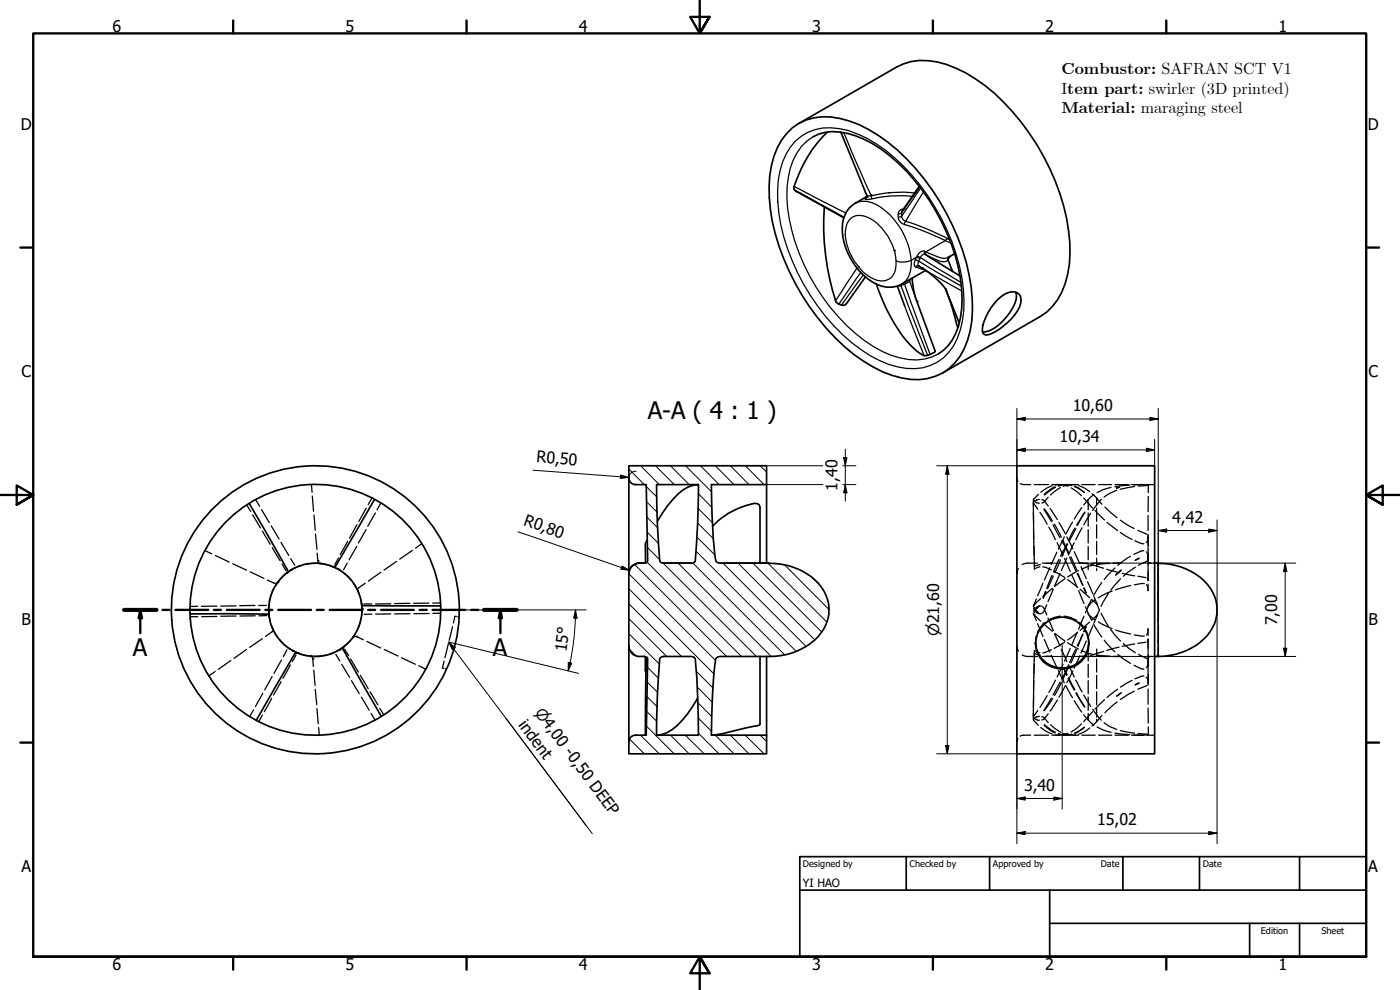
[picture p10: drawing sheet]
<svg xmlns="http://www.w3.org/2000/svg" width="420mm" height="297mm" viewBox="0 0 420 297" stroke-linecap="round" stroke-linejoin="round" font-family="sans-serif">
<defs><g id="words">
<g font-size="7.2">
<text x="194.4" y="125.8">A-A ( 4 : 1 )</text>
<text x="39.9" y="196.7">A</text>
<text x="148" y="196.7">A</text>
</g>
<g font-size="4.8">
<text x="33.7" y="9.6">6</text>
<text x="103.7" y="9.6">5</text>
<text x="173.7" y="9.6">4</text>
<text x="243.7" y="9.6">3</text>
<text x="313.7" y="9.6">2</text>
<text x="383.7" y="9.6">1</text>
<text x="318.5" y="22.3">Combustor: SAFRAN SCT V1</text>
<text x="318.5" y="28.1">Item part: swirler (3D printed)</text>
<text x="318.5" y="33.9">Material: maraging steel</text>
<text x="6.2" y="38.9">D</text>
<text x="410.5" y="38.9">D</text>
<text x="6.4" y="113.1">C</text>
<text x="410.7" y="113.1">C</text>
<text x="322" y="123.3">10,60</text>
<text x="318" y="132.6">10,34</text>
<text x="160.9" y="138.7" transform="rotate(4 160.9 138.7)">R0,50</text>
<text x="251.3" y="147.2" transform="rotate(-90 251.3 147.2)">1,40</text>
<text x="156.9" y="157.5" transform="rotate(19 156.9 157.5)">R0,80</text>
<text x="351.8" y="156.8">4,42</text>
<text x="6.4" y="187.4">B</text>
<text x="383.3" y="187.6" transform="rotate(-90 383.3 187.6)">7,00</text>
<text x="410.7" y="187.4">B</text>
<text x="170" y="195.8" transform="rotate(-83 170 195.8)">15°</text>
<text x="155.4" y="217.6" transform="rotate(53 155.4 217.6)">indent</text>
<text x="307.3" y="237.2">3,40</text>
<text x="329.2" y="247.6">15,02</text>
<text x="6.4" y="261.7">A</text>
<text x="410.7" y="261.7">A</text>
<text x="33.7" y="290.9">6</text>
<text x="103.7" y="290.9">5</text>
<text x="173.7" y="290.9">4</text>
<text x="243.7" y="290.9">3</text>
<text x="313.7" y="290.9">2</text>
<text x="383.7" y="290.9">1</text>
</g>
<g font-size="4.6">
<text x="281.9" y="190.9" transform="rotate(-90 281.9 190.9)">⌀21,60</text>
<text x="160.3" y="213.9" transform="rotate(53 160.3 213.9)">⌀4,00 -0,50 DEEP</text>
</g>
<text font-size="3.4" x="241" y="266">YI HAO</text>
<g font-size="2.7">
<text x="241" y="260.1">Designed by</text>
<text x="273" y="260.1">Checked by</text>
<text x="298" y="260.1">Approved by</text>
<text x="330.3" y="260">Date</text>
<text x="361" y="260">Date</text>
<text x="378.4" y="280.1">Edition</text>
<text x="396.6" y="280.1">Sheet</text>
</g>
</g></defs>
<!-- layer: Hatch (ISO) -->
<g fill="none" stroke="#000" stroke-width=".3">
<path d="M192.3 139.7l5.6 5.7M196.7 139.7l5.7 5.7M201.2 139.7l5.6 5.7M205.7 139.7l7.9 7.9M210.2 139.7l5.6 5.7M214.7 139.7l5.6 5.7M219.2 139.7l5.6 5.7M223.7 139.7l5.6 5.7M228.2 139.7l1.9 2M188.7 140.7l4.7 4.7M193.9 146l3.2 3.1M194.1 150.5l3.1 3.2"/>
<path d="M194.1 155.1l3.3 3.3M194.2 159.7l3.4 3.4M209.4 156.9l4.7 4.7M209.5 152.5l4.3 4.3M209.6 148.1l4 4.1M188.7 176.6l25.5 25.6M188.7 172.1l26.1 26.1M190.4 169.3l27.7 27.7M194.2 168.6l28.3 28.4M194.3 164.3l3.7 3.6M198.9 168.9l28.1 28.1M203.5 169l28 28"/>
<path d="M207.9 168.9l27.6 27.6M208.9 165.4l30.1 30M209.2 161.1l5.4 5.4M217 169l24.9 25M221.5 169l23 23M225.9 169l20.7 20.7M230.4 169l17.8 17.7M235.5 169.5l13.3 13.4M243.6 173.2l2.6 2.6M188.7 185.6l11.4 11.4M188.7 190.1l9.2 9.1M188.7 181.2l15.8 15.8"/>
<path d="M188.8 194.7l2.1 2.1M194 217.9l8.3 8.3M194.1 213.4l3 3.1M194.2 209l3 3.1M194.2 204.6l3.2 3.2M194.4 200.3l3.1 3.1M209 201.4l4.9 5M209.2 206.1l4.5 4.6M209.4 210.8l4.2 4.2M209.5 215.4l4 4M188.7 226l.1 .2M188.9 221.7l4.5 4.5"/>
<path d="M192.2 220.6l5.7 5.6M201.2 220.6l5.6 5.6M205.7 220.6l5.6 5.6M209.6 220l6.2 6.2M214.7 220.6l5.6 5.6M219.2 220.6l5.6 5.6M223.6 220.6l5.7 5.6M228.2 220.6l1.9 1.9"/>
</g>
<!-- layer: Hidden (ISO) -->
<g fill="none" stroke="#000" stroke-width=".38">
<path d="M74 151.5l1.2 2M75.8 154.5l2.4 3.9M76.7 149.9l1.2 2M78.5 152.9l2.3 3.9M78.7 159.4l2.4 3.9M81.4 157.8l2.4 3.9M93.5 145.4l.2 2.3M93.7 148.8l.4 4.6M94.2 154.5l.4 4.6M107.1 157.5l-2.2 4M109.9 158.9l-2.3 4M109.9 152.4l-2.2 4"/>
<path d="M111.6 149.4l-1.1 2M112.6 153.9l-2.2 4M114.3 150.9l-1.1 2.1M305.2 143.4l.3 1M306.2 145.1l1 .3h2.1M310.1 150.9l1.4 1.9M310.1 153l.1 4.8M310.2 157.8l.1 4M310.2 158.8l.2 7.9M310.3 150.2l.2 .2M310.4 145.4h4.3M310.5 150.4l-.2 .2"/>
<path d="M310.5 150.4l.1 .1M310.6 150.3l-.1 .1M310.8 150.7l.2 .1M311 150l-.2 .2M311.1 150.9l.8 .1M311.6 148.3l-1.5 1.6v2.9M311.9 149.8l-.8 .2M312.1 153.7l2.2 3.6M312.7 149.9a2.84 2.84 0 0 1 1.9 1.9M313.2 152.8l2.3 3.7M313.4 152.7l2.4 3.6M314.6 149.2a3.1 3.1 0 0 1-1.9 1.7"/>
<path d="M314.8 158.2l1.9 3.7M315.2 152.6l2.1 3.3M315.7 145.4h2.2M315.8 145.7l-1.5 .7-1.9 1.3M316 157.5l2.1 3.8M316.5 157.3l2 3.8M316.6 146l-1.5 .9-1.7 1.5M316.7 145.5a6.3 6.3 0 0 1 3.8 .4M316.7 146.2l-3.3 2.3M317.8 156.8l1.9 3.4M318.3 146.3l-3 2.2M319.7 145.4h.2"/>
<path d="M321.4 146.4l3.1 2.4M321.6 145.7a6.9 6.9 0 0 0-4 0M321.6 145.6a6.5 6.5 0 0 0-4 .2M321.8 145.4h1.9M321.9 156.6l-2 3.6M322.5 146l1.8 .9 1.1 .9M322.6 158.4l-1.9 3.8M322.6 145.8l2.8 2M322.8 145.5a6.8 6.8 0 0 0-3.6 .4M322.9 158.6l-2 3.7M323.7 145.7l1.5 .6 1.8 1.2M324.7 152.3l-2.3 3.5"/>
<path d="M324.7 145.4h4M324.7 158.4l-1.9 3.6M325.2 149.5l2.7 2.9M325.6 153.7l-2.5 3.8M325.6 153.7l-2.3 4M326.6 149.9l-1.4 1.6M326.6 149.9v.3M326.6 150.6v2.4M326.6 153.9v4M326.6 158.9v4M327.3 154l-2.1 3.5M327.7 148.1l1.4 1.3"/>
<path d="M328.3 148.4l-1.7 1.5M328.6 153.1l2.9 2.9M329.1 149.4l1.6 1.8M329.1 152.4v4M329.1 157.5v4M329.1 149.4v2M329.7 145.4h3.9M330.5 149.8l-2.6 3.3M331.6 152.1l3.6 3.3M332.2 156.7l3.2 2.5M333.4 146.2l-2.2 .7-2 .9M334.6 145.4h4"/>
<path d="M335.1 146.4l.9-.2zM335.2 147.1l-2.2 1-1.7 1M336.2 156.1l4.2 2.5M336.2 159.8l3.5 2M339.1 145.5l-4.5 .5M339.6 145.4h3.9M340.5 146l-4.3 .8M341.5 159.1l2.7 1.2M343.2 145.4l-3 .1M343.8 145.4l.6 .1M344 145.7l-2.4 .1M344.4 145.5h.1"/>
<path d="M344.6 154.7v4.5M344.6 145.4h1.9M344.6 145.5l-.2 .2M344.6 145.5v2.3M344.6 149v4.5M61.5 165.2l2.1 1M64.6 166.7l4.2 1.9M69.8 169.1l4.2 2M75.1 171.6l4.1 1.9M80.3 174l2.4 1M81.7 164.3l2.4 4M82.2 176.5l-.8 1.9-.6 2.2"/>
<path d="M83.3 174.7l-.3 .2M83.4 174.6v.1M84.3 162.7l2.4 4M84.6 169.2l1.2 2M85.7 172.3l-1.5 1.4-1.4 1.9M86.3 171.8l-.4 .2M86.3 171.7h.1M86.5 171.6l-.1 .1M86.6 171.5l-.2 .2M87.2 167.6l1.3 2M87.4 170.9l-.1 .1M87.7 170.8l-.1 .1"/>
<path d="M88.3 170.5h-.1M88.5 170.4l-.1 .1M89.7 169.9l-.2 .1M89.9 169.8h-.1M90.4 169.7l-1.8 .7-2 1.2M94.7 160.3l.4 4.5M95.2 166l.4 2.6M95.8 168.9l.3 .2M95.9 169.1l-1.9-.1-2.5 .3M96.2 169.1h.1M97 169.2l1.1 .2 3 1.2M99.8 170h.2"/>
<path d="M100.1 170.1h.1M100.2 170.2h.1M100.3 170.2h.1M100.3 170.2l.3 .1M100.4 170.2h.1M101.3 170.7h.2M101.5 167.4l-1 2.1M101.6 170.9h.1M102 171.1l2.1 1.5 1.2 1.4M102.2 171.2h.1M102.4 171.3v.1M102.7 171.6h.1"/>
<path d="M102.9 171.7l.1 .1M103.4 172.1h.1M103.6 172.2l.1 .1M104.2 169l-1.1 1.9M104.3 162.4l-2.2 4M106 174.9l1.3 2.1 .6 1.8M107.1 163.9l-2.3 4M107.4 177v.3M107.4 177.4h.1M108.3 179.8l.3 2.2-.1 2.2M109.6 175l-2.2 1.6M114.3 171.7l-3.7 2.7"/>
<path d="M119 168.5l-3.7 2.6M123.8 165.1l-3.8 2.7M126.6 163.2l-1.9 1.3M305.6 170.6l-.4 1.6M310.3 163.8l.2 6.9M310.8 170.5l-.4 .3M311 179.7l-.7 1.9M311.3 169h-2.9l-1.6 .4M312.1 170.1l-1.1 .3M312.2 169.3l-1.8 .5 .1-.1M312.3 179.6l-1.8 1.9M312.8 169h2.9l-1.8 .1"/>
<path d="M312.9 170.1l.9 .1 1.7 .8M313 175l-1.6 3.7M313.8 177.5l-.7 2 .8-1.9M315.1 170.3l-1.7 3.7M315.7 172.6l-1.6 3.9M315.8 176.5l-2.8 2.5M316.1 176.8l-1.6 3.7M316.1 172.8l-1.7 3.8M316.4 171.4l3.2 2M317.2 165.7l-1.7 3.7M317.2 162.9l1.8 3.7M317.8 167.8l-1.6 3.8"/>
<path d="M318.1 172.1l-1.6 3.7M318.3 168l-1.8 3.9M318.6 162.3l2 3.9M319 162.1l1.9 3.9M319.4 161.1l-1.8 3.7M319.5 167.6l1.7 3.8M319.6 173.7l-3 2.2M320.2 161.1l1.7 3.5M320.2 167.4l-1.7 3.8M320.2 163.1l-1.9 3.8M320.4 173.9l3 2.3M320.4 163.2l-1.7 3.9"/>
<path d="M321 167.2l1.8 4M321.4 167.1l1.8 4M321.6 172.4l1.7 3.9M322.4 165.5l1.6 3.6M322.4 162.9l-1.8 3.6M323.3 172.1l1.6 3.6M323.5 172.1l1.5 3.5M323.7 171.2l-3.3 1.9M323.7 177.2l1.6 3.9M324.2 176.8l2.8 2.5M324.4 170l1.6 3.7M325.4 176.4l.5 1.6-.7-1.5"/>
<path d="M326.4 169h-2.6l2.3 .1M326.4 174.5l1.6 3.7M326.6 163.9v4M326.6 169v1.9M327.2 169.3l4 1.2M327.6 179.8l-1 2.2M327.7 169h5M327.7 179.9l1.4 1.3M328.2 169.5l-1.9 .5-1.8 .8M328.4 179.1l.7 1.8M329.1 162.4v4M329.1 167.4v2.6"/>
<path d="M329.1 170.6v.6M330.6 174.8l-2.4 4M332.2 170.8l3.7 1M332.7 178l-2.2 3.9M333.3 169l-4.1 .4M333.8 177.3l-4.2 2.1M333.9 169h2.5h-2M334.6 170.4l-3.2 3.4M334.8 172.5l1.7-1.4-1.6 1.5M336.3 173.7l-2.9 3.4M336.8 172l3.8 .8M339.3 166.9l-2.9 1.9-.9 .9"/>
<path d="M339.3 175.7l-4.5 1.3M340.6 162.2a4.2 4.2 0 0 0 2.7 .9M340.7 170.2l-3.6 2.7M341.5 172.9l2.4 .4M341.8 167.4l-1.1 .7 1.2-.5M343.3 165.3h-.8l-2.2 1M343.4 175.1l-3 .3M344 165.6l.5 1M344 175.4l.4 1M344.2 168.3l-2.5 1.3M344.4 173.6l.2 .4M344.5 161.8l-.5 1"/>
<path d="M344.5 160.7l.1 .5M344.6 175.2v2l-.1-.5M344.6 160.3v9.9M344.6 170.4v3.9M344.6 168.3v.2M344.6 167.3l-.1 .5M344.6 161.1v2.6M344.6 167.4v2M344.7 168.7l.2 .2M345 169h.6M345.1 169h.1M346.1 169h.4"/>
<path d="M347.6 169v2M347.6 172v3.9M347.6 177v4M57.1 185h2.3M59.3 181.9l-2.3 .1M65.1 185h-4.6M65.1 181.8l-4.6 .1M69.3 198.2l-3.8 2.6M70.8 181.8h-4.6M70.9 184.8l-4.7 .1M74 194.9l-3.8 2.6M76.5 181.7h-4.6"/>
<path d="M76.6 184.8h-4.6M77.7 181.7h2.2M78.7 191.6l-3.8 2.6M80 184.7l-2.3 .1M80.6 182v.1M80.6 182.2v.2M80.7 181.7v2.2l.3 2.2M80.7 181.3v.4M80.7 184.2v.5M80.7 184.8l.1 .2M80.8 184.9v.1M81.3 187.2l.7 1.8 1.2 2.1"/>
<path d="M81.8 189.3l-2.1 1.6M81.8 188.5l.1 .5M83.9 191.9l1.4 1.5 1.9 1.4M84.5 198l-2.3 4M85.5 193.7h.2M85.8 193.9h.1M86.1 195l-1.1 2M86.3 194.2l.1 .1M86.4 194.3l.1 .1M86.8 194.6l.1 .1M87 194.7h.1M87.1 199.5l-2.2 4"/>
<path d="M87.5 195.1h.1M87.8 195.2h.1M88.1 195.4l1.9 .8 2.3 .6M88.7 195.6l.5 .3M88.8 196.5l-1.1 2M88.9 195.8h.1M89.2 195.9l.3 .1M93 196.9l.5 .2M93.7 197.3l.3 2.6M97.7 196.6l-2.1 .3h-2.2M99.3 196.1h.1M99.8 196l-.2 .1"/>
<path d="M100.8 196.3l1.2 2M100.9 195.5l-.1 .1M101 195.4h.1M101.7 195.1l-.2 .1M101.9 194.9l-.1 .1M102.6 199.3l2.3 3.9M102.9 194.2l-.3 .3M102.9 194.3l-4.1 2M103.1 194.2h-.1M103.3 194h.1M103.3 194l-.2 .1M103.4 194.7l1.2 2"/>
<path d="M105.2 197.7l2.4 4M105.9 191.3v.1M106 191.2h-.1M106.2 191l-.3 .2M106.5 190.4l-1.6 2.1-1.3 1.2M106.6 190.9l2.4 1M108.4 185.3l-.6 2.3-.8 1.9M108.5 181v.2M108.5 181h.1M108.5 181.5l.1 .3M108.5 181.3h.1M108.5 184.5v.1"/>
<path d="M108.6 183.6v.3M108.6 184.3l-.1 .1M109.2 181.2h2.4M110.1 192.5l4.1 1.9M111.6 184.3h-2.3M115.3 194.9l4.1 1.9M117.3 181.2h-4.6M117.3 184.2l-4.6 .1M120.5 197.3l4.2 2M123 181l-4.6 .1M123.1 184.1l-4.7 .1M125.7 199.8l2.1 1"/>
<path d="M128.7 181h-4.6M128.8 184.1h-4.6M129.9 184h2.3M132.1 180.9l-2.2 .1M133.3 198.4l-.5 2.1h.4M134.6 193.2l-1.1 4.1M135.8 188l-1 4.1M137 185l-.5-.1-.4 2M137.4 185.1l.4 .1M305.2 193.8l.4 1.6M306.8 196.5l1.6 .5h2.9M310.1 183.9l.2 .5"/>
<path d="M310.2 184.3h.1M310.2 182.5l.4 .7M310.3 181.5h.1M310.3 184.5h.1M310.3 181.6l-.2 .5M310.3 181.5v.1M310.3 181.6l-.1 .1M310.3 184.4l.7 1.8M310.4 199.2l-.2 8M310.4 195.2l.4 .2M310.4 196.1l.1 .2M310.4 196.1l1.8 .5"/>
<path d="M310.5 182.2l.5 .9M310.5 195.2l-.2 7M310.5 184.5l1.8 1.9M310.6 182.7l-.4 .7M310.8 192.6v.2M310.8 193v.1M310.8 183.4l.2 .4M311 182.9l-.5 .9M311 190.9l-.2 2M311 195.6l1.1 .3M311 182.2l-.2 .3M311.1 183.2l.2 .4"/>
<path d="M311.1 183.8l.9 .3M311.3 182.4l-.2 .3M311.4 187.2l1.6 3.7M311.5 183.6l.2 .3M311.7 182.1l-.2 .2M311.8 184l.4 .1M312 181.8l-.9 .4M312.2 181.8l-.4 .2M312.4 181.8h.1M312.5 184.1h-.1M312.8 182l.6 .6 .7 1.9M313 187l2.8 2.4"/>
<path d="M313.4 191.9l1.7 3.7M313.7 186.7a6.5 6.5 0 0 0-2.4 3.2M313.9 196.9l1.8 .1h-2.9M314.1 181.5l-.7 1.8-.6 .6M314.5 185.5l1.6 3.7M315.5 196.6l1.7 3.7M315.5 194.9l-1.9 .9-.7 .1M316.5 190.2l1.6 3.7M316.6 190l3 2.3M318.3 184.9a8.8 8.8 0 0 0-3.8 1.2M318.5 194.8l1.7 3.7M319 199.3l-1.8 3.8"/>
<path d="M319.3 184.9a8.1 8.1 0 0 1 3.8 1.2M319.6 192.6l-3.2 1.9M320.4 192.8l3.3 1.9M320.6 199.8l-2 3.9M320.6 199.4l1.8 3.7M320.9 199.9l-1.9 3.9M321.2 194.5l-1.7 3.9M322.8 194.8l-1.8 3.9M323.2 194.9l-1.8 4M323.3 189.7l-1.7 3.9M323.4 189.7l-3 2.3M323.9 186.7a7.8 7.8 0 0 1 2.4 3.2"/>
<path d="M324 196.8l-1.6 3.7M324.5 195.2l3.7 1.2M324.9 190.3l-1.6 3.5M325 190.3l-1.5 3.6M325.2 189.5l.7-1.5-.5 1.5M325.3 184.9l-1.6 3.9M325.8 182l.8 2M326 192.3l-1.6 3.6M326.1 196.8l-2.3 .2h2.6M326.5 190.9l.3 2M326.6 182l-.8 1.9M326.6 181.7h.1"/>
<path d="M326.6 181.8v.2M326.6 184v.1M326.6 184.2v.1M326.6 195v.4M326.6 195.9v2.4M326.6 199.3v3.9M326.6 184l1 2.1M326.8 184.5l1.8 1.5M326.8 192.6v.2M326.8 193v.1M327 186.6l-2.8 2.6M327.7 197h5"/>
<path d="M328 187.8l-1.6 3.6M328.2 187.2l2.4 3.9M328.6 180l-1.8 1.4M329.1 184.7l-1.4 1.3M329.1 180.9l.8 2.1M329.1 197.7v4M329.1 194.7v2M329.1 180.9v.1M329.1 181.2h.1M329.1 184.7v.1M329.1 185h.1M329.1 181.2l.1 .1"/>
<path d="M329.1 185l-.7 1.9M329.2 184.6l-.1 .1M329.2 181.3v.1M329.2 196.6l4.1 .3M329.2 184.6h.1M329.6 186.5l4.2 2.1M329.9 182.9l-.8 2.1M330.5 184l2.2 3.9M331.2 195.4l-4 1.2M331.4 192.1l3.2 3.5M333.3 188.9l3 3.4M333.9 197h2.5"/>
<path d="M334.8 189l4.5 1.2M335.5 196.3l3.8 2.8M335.9 194.2l-3.7 1M337.1 193.1l3.6 2.7M340.4 199.6a4.3 4.3 0 0 0 2.9 1.1M340.4 190.5l3 .3M340.6 193.2l-3.8 .7M341.7 196.3l2.5 1.4M343.9 192.6l-2.4 .4M344.4 189.6l-.4 .9M344.5 199.3l-.5 1M344.5 198.1l.1 .6"/>
<path d="M344.6 188.7v2M344.6 191.7v3.9M344.6 195.8v5.2M344.6 188.8l-.1 .4M344.6 191.9l-.2 .4M344.6 196.5v2M344.6 197.5v.2M344.9 197l-.2 .3M345.6 197h-.6M346.1 197h.4M347.5 187.8l.1 5.2M347.6 182v4.5"/>
<path d="M347.6 194.4v2.6M64.6 201.5l-1.9 1.3M76.1 213l-1.2 2M78.7 214.6l-1 1.9M78.9 208l-2.3 4M81.5 209.5l-2.2 4M81.7 203l-2.3 4M84.3 204.5l-2.2 4M94.2 201.1l.4 4.6M94.6 206.8l.5 4.6M95.1 212.6l.4 4.6M95.6 218.3l.2 2.3"/>
<path d="M105.5 204.2l2.3 3.9M108.1 202.6l2.4 4M108.5 209.2l2.3 3.9M111.1 207.6l2.3 3.9M111.4 214l1.1 2M114 212.5l1.2 2M133.6 200.6l.4 .1M310.1 213.1v2.9l1.5 1.6M310.2 208.1l-.1 4.9M310.3 204.1l-.1 4M310.3 215.4l.3 .3M310.6 215.4l-.3 .3"/>
<path d="M310.8 215.8l.2 .1M311 215.9h.1M311 215.1l-.2 .2M311.1 215.9l.8 .2M311.5 213.2l-1.4 1.9M311.9 214.9l-.8 .2M312.4 218.3l1.9 1.3 1.5 .6M312.7 215a3.7 3.7 0 0 1 1.9 1.8M313.4 217.5l1.4 1.4 1.8 1M313.4 217.4l1.9 1.5 1.4 .8M314.3 208.7l-2.2 3.6M314.6 214.2a2.9 2.9 0 0 1-1.9 1.8"/>
<path d="M315.3 217.5l3 2.2M315.5 209.5l-2.3 3.7M315.9 209.6l-2.5 3.6M316.7 204.1l-1.9 3.7M317.3 210l-2.1 3.3M317.6 201.2l1.8 3.6M318.1 204.6l-2.1 3.9M318.5 204.8l-2 3.8M319.7 205.7l-1.9 3.5M319.9 205.8l2 3.5M320.3 202.5l-1-1.7 .8 1.8M320.5 203.5l1.9 3.6"/>
<path d="M320.7 203.4l1.9 3.5M321.9 201.3l-1.7 3.5M322.4 210.2l2.3 3.5M322.8 204l1.9 3.6M322.9 207.9l2.6 4.2M323 207.8l2.6 4.3M324.5 217.2l-3.1 2.4M325.2 214.4l1.4 1.6M325.2 208.5l2.1 3.4M325.4 218.2l-1.1 .9-1.8 .8M325.4 218.2l-2.8 1.9M326.6 216l1.7 1.5"/>
<path d="M326.6 204.2v3.9M326.6 209.2v3.9M326.6 214v2M327 218.4l-1.8 1.3-1.5 .6M327.9 213.5l-2.7 3M327.9 212.8l2.6 3.3M329.1 216.5l-1.4 1.4M329.1 207.6v3.9M329.1 202.6v4M329.1 212.5v2.6M329.1 215.8v.7M329.2 218.1l2 1 2.2 .7"/>
<path d="M330.7 214.7l-1.6 1.8M331.3 216.8l2.1 1.4 1.8 .7M331.5 209.9l-2.9 2.9M334.6 219.9l4.5 .6M335.1 208.8l1.4-.9-1.3 1M335.3 210.6l-3.7 3.3M335.4 206.8l-3.2 2.5M336.2 219.2l4.3 .7M339.7 204.1l-3.5 2.1M340.4 207.4l-4.2 2.5M341.8 204.9l-1.1 .6 1.2-.5M343.3 202.8l-2.7 .9"/>
<path d="M344 203.2l.2 .1 .3 .8M344.2 205.7l-2.7 1.1M344.6 201.1v4.5M344.6 206.7v4.6M344.6 212.5v4.5M344.6 204.7l-.1 .5M344.6 202.3v2.6M344.6 218.1v2.3M305.5 221.6l-.3 1M309.3 220.6h-2.1l-1 .3M310.4 220.6h4.3M315.7 220.6h2.2"/>
<path d="M317.6 220.3l1.6 .3 2.4-.3M317.6 220.1l2.2 .5 1.8-.2M319.2 220.1h.1a6 6 0 0 0 3.5 .4M319.7 220.6h.2M320.5 220l-.1 .1a5.9 5.9 0 0 1-3.7 .4M321.8 220.6h1.9M324.7 220.6h4M329.7 220.6h3.9M334.6 220.6h4M339.6 220.6h3.9M340.2 220.5l3 .1M341.6 220.1l2.4 .2"/>
<path d="M344.4 220.3l.2 .2M344.5 220.5h-.7M344.6 220.6h1.9"/>
</g>
<g fill="#000">
<circle cx="319.8" cy="145.4" r=".19"/>
<circle cx="344.6" cy="145.5" r=".19"/>
<circle cx="81.1" cy="179.5" r=".19"/>
<circle cx="82.3" cy="175" r=".19"/>
<circle cx="86" cy="171.9" r=".19"/>
<circle cx="90.9" cy="169.5" r=".19"/>
<circle cx="95.4" cy="168.3" r=".19"/>
<circle cx="96.1" cy="169.1" r=".19"/>
<circle cx="99.9" cy="170" r=".19"/>
<circle cx="104.5" cy="173" r=".19"/>
<circle cx="107.7" cy="176.3" r=".19"/>
<circle cx="310.5" cy="170.7" r=".19"/>
<circle cx="310.5" cy="169.7" r=".19"/>
<circle cx="311.3" cy="170.3" r=".19"/>
<circle cx="313.8" cy="170.2" r=".19"/>
<circle cx="315.7" cy="169" r=".19"/>
<circle cx="326.3" cy="170" r=".19"/>
<circle cx="329.4" cy="169.9" r=".19"/>
<circle cx="336.4" cy="169" r=".19"/>
<circle cx="344.6" cy="174" r=".19"/>
<circle cx="344.6" cy="177.2" r=".19"/>
<circle cx="344.6" cy="168.3" r=".19"/>
<circle cx="344.8" cy="168.9" r=".19"/>
<circle cx="345.1" cy="169" r=".19"/>
<circle cx="81.5" cy="189.7" r=".19"/>
<circle cx="84.8" cy="193" r=".19"/>
<circle cx="89.3" cy="195.9" r=".19"/>
<circle cx="89.4" cy="195.9" r=".19"/>
<circle cx="93.9" cy="197.6" r=".19"/>
<circle cx="98.4" cy="196.5" r=".19"/>
<circle cx="105.9" cy="191.2" r=".19"/>
<circle cx="106.9" cy="191" r=".19"/>
<circle cx="108.2" cy="186.5" r=".19"/>
<circle cx="308.4" cy="197" r=".19"/>
<circle cx="310.3" cy="184.4" r=".19"/>
<circle cx="310.5" cy="196.3" r=".19"/>
<circle cx="310.5" cy="195.2" r=".19"/>
<circle cx="310.8" cy="182.8" r=".19"/>
<circle cx="310.8" cy="183.1" r=".19"/>
<circle cx="310.9" cy="180.9" r=".19"/>
<circle cx="310.9" cy="185" r=".19"/>
<circle cx="311.3" cy="183.5" r=".19"/>
<circle cx="311.3" cy="182.5" r=".19"/>
<circle cx="311.3" cy="195.7" r=".19"/>
<circle cx="313.8" cy="195.7" r=".19"/>
<circle cx="315.7" cy="197" r=".19"/>
<circle cx="326.3" cy="195.9" r=".19"/>
<circle cx="326.8" cy="181.4" r=".19"/>
<circle cx="326.8" cy="184.5" r=".19"/>
<circle cx="326.8" cy="181.5" r=".19"/>
<circle cx="329.1" cy="184.7" r=".19"/>
<circle cx="329.1" cy="181.2" r=".19"/>
<circle cx="329.4" cy="196" r=".19"/>
<circle cx="344.6" cy="191.9" r=".19"/>
<circle cx="344.6" cy="188.7" r=".19"/>
<circle cx="344.6" cy="197.7" r=".19"/>
<circle cx="344.8" cy="197.1" r=".19"/>
<circle cx="345.1" cy="197" r=".19"/>
<circle cx="347.3" cy="197" r=".19"/>
<circle cx="319.8" cy="220.6" r=".19"/>
</g>
<!-- layer: Visible (ISO) -->
<g fill="none" stroke="#000" stroke-width=".51">
<path d="M239.7 37.1l29.3-16.9a18.1 18.1 0 0 1 15.1-.8 49.6 49.6 0 0 1 22.4 17.2 67.8 67.8 0 0 1 14.6 36 28.9 28.9 0 0 1-3.7 17.4l-1.6 1.9-1.7 1.7-1.9 1.4-29.2 16.9M248.3 39.6a38.1 38.1 0 0 0-10 17l.5 .7 14.4 8M252.3 39.7l7.9 19.2M236.1 40.1a15.5 15.5 0 0 1 16-4.6 40.9 40.9 0 0 1 20 12.2 71.1 71.1 0 0 1 19.4 38.4 31.6 31.6 0 0 1-3.4 20.8 15.8 15.8 0 0 1-17.5 6.5 40.9 40.9 0 0 1-20-12.1 71.1 71.1 0 0 1-19.4-38.4 31.6 31.6 0 0 1 3.4-20.9zM244 41.1a14.7 14.7 0 0 1 12.6-.4 45 45 0 0 1 20.1 16.2 57.9 57.9 0 0 1 12 32.9 20.8 20.8 0 0 1-4.2 13.9l-2.9 2.5M260.2 58.9l-.2 .3M260.2 59a11.3 11.3 0 0 0-6.6 5.6 15.2 15.2 0 0 0 2 13.5 15.3 15.3 0 0 0 10.6 8.1l3-.3 8.6-4.8M275.9 55.9l-5.2 7.5M247.4 62.1a75.3 75.3 0 0 0 3.5 28.5l.9 .6a1.72 1.72 0 0 0 2.1 0l5.8-8.1M275.6 79.7a25.8 25.8 0 0 1 8.4 7.3M278.9 77.1l9.2 5.7M284.5 78l1.4 3.4"/>
<path d="M286.5 76.1l-2 1.2M269.3 85.8l2.2 6.1M273.7 83.5a25 25 0 0 0 1.4 6.9l5.6 15-.8 .6a3.2 3.2 0 0 1-4.2-.2 39.2 39.2 0 0 1-11.1-16.3l-1.6-4.2M287.9 97l-4.1-10.3 1.6 4.3 2.1 7.3M299.3 90a6.7 6.7 0 0 1 5.2-2.4 2.41 2.41 0 0 1 1.8 3.4 16.5 16.5 0 0 1-8.5 9 2 2 0 0 1-2.8 0 6 6 0 0 1 .8-4.8 18.2 18.2 0 0 1 3.5-5.2zM304.9 87.7a5.5 5.5 0 0 1-1 4.7 14.8 14.8 0 0 1-8.1 7.2h-.9M305.2 139.7h41.3v86.5h-41.3zM74.8 151.1l11.4 19.8 .1 .6-.3 .4M112.4 149.8l-11.6 19.9-.4 .3h-.5M188.7 143.4v-3.7h41.4v5.7h-16.6a189.3 189.3 0 0 0 1.3 22.9 1.48 1.48 0 0 0 1.5 .7h14.5a19.9 19.9 0 0 1 15.6 7.1 11.5 11.5 0 0 1-1.9 16 20.3 20.3 0 0 1-13.7 4.9h-14.5a1.48 1.48 0 0 0-1.5 .7 178.5 178.5 0 0 0-1.3 22.9h16.6v5.6h-41.4v-32.4M188.7 143.4a2 2 0 0 0 2 2h3.2l.5 22.8-.3 .6-.7 .2a3.6 3.6 0 0 0-4.7 3.2v21.6M188.7 143.4v28.8a3.1 3.1 0 0 1 3.2-3.2h1.5"/>
<path d="M197 145.4h12.6l-.2 11.9-.7 11a1.08 1.08 0 0 1-1.2 .7h-8.3l-.8-.2-.4-.5-.7-11zM209.6 145.4a10.1 10.1 0 0 0-7.7 4.4l-1.6 2-3 4.6M213.9 157.9a23 23 0 0 1 12.7-6.8 1.24 1.24 0 0 1 1.5 1.3v16.6M230.1 145.4v23.6M194.2 162l-.5 1.4v5.6M199.2 169h8.3M216.3 169h14.5M346.5 169h1.1M347.6 169a18.4 18.4 0 0 1 16.3 8.7 11.8 11.8 0 0 1-3.8 15.1 20.2 20.2 0 0 1-12.5 4.1zM57 184.2l23 .1 .5 .2 .3 .5M89.4 195.9h-.6l-.4 .4-11.5 19.8M103.3 194l-.4 .5 .2 .5 11.3 19.9"/>
<path d="M105.9 191.2h.1M108.5 181l.2 .5 .6 .2 22.9 .1M188.7 193.8a3.1 3.1 0 0 0 3.2 3.2l2.2 .2 .3 .6-.5 22.8h-3.2a2 2 0 0 0-2 2M193.4 197l.3 .2 .2 .6-.2 22.8h.2M193.7 197.2v4.1l.2 .4M198.1 197.4l1.1-.4h8.3l.7 .2 .5 .5 .7 11 .2 11.9h-12.6l.3-12zM228.1 197l-.1 20.4-.4 .3-10.5 2.4-3.6 .5M230.1 197v23.6M310.8 192.9a8 8 0 0 0 8 7.6 8 8 0 0 0 8-7.6M313.1 187.6a7.9 7.9 0 0 1 11.2-.2 7.9 7.9 0 0 1 .1 11.2 8.1 8.1 0 0 1-8.6 1.6 8.1 8.1 0 0 1-5-7.1 8 8 0 0 1 2.3-5.5zM346.5 197h1.1M209.4 209.5a25.2 25.2 0 0 1-9.3 10.4l-1.5 .5-1.6 .2"/>
<circle cx="94.6" cy="183" r="14"/>
<circle cx="94.7" cy="183" r="37.6"/>
<circle cx="94.7" cy="183" r="43.2"/>
</g>
<g fill="#000">
<circle cx="260.2" cy="58.7" r=".25"/>
<circle cx="268.4" cy="75.2" r=".25"/>
<circle cx="275.7" cy="79.8" r=".25"/>
<circle cx="284.5" cy="77.3" r=".25"/>
<circle cx="275.1" cy="90.4" r=".25"/>
<circle cx="276.7" cy="80.4" r=".25"/>
<circle cx="83.3" cy="174.7" r=".25"/>
<circle cx="87.3" cy="171" r=".25"/>
<circle cx="95.4" cy="168.3" r=".25"/>
<circle cx="96.1" cy="169.1" r=".25"/>
<circle cx="101.3" cy="170.7" r=".25"/>
<circle cx="80.6" cy="183.3" r=".25"/>
<circle cx="87.9" cy="195.2" r=".25"/>
<circle cx="93.2" cy="196.9" r=".25"/>
<circle cx="93.9" cy="197.7" r=".25"/>
<circle cx="101.9" cy="194.9" r=".25"/>
<circle cx="107" cy="191" r=".25"/>
<circle cx="108.6" cy="182.7" r=".25"/>
</g>
<!-- layer: Visible Narrow (ISO) -->
<g fill="none" stroke="#000" stroke-width=".38">
<path d="M253.2 39.7l8.3 19 .1 1M238.3 55.9l15.6 8M238.4 57l14.9 8.2M238.7 42.3a14.6 14.6 0 0 1 13.2-3.7 34.2 34.2 0 0 1 16.5 8.7 63.8 63.8 0 0 1 20.7 39.4 28.2 28.2 0 0 1-2.9 17 14.7 14.7 0 0 1-16.8 6.4 38.5 38.5 0 0 1-19.1-12.3 64.6 64.6 0 0 1-16.6-33.9 29.4 29.4 0 0 1 2.2-17.6l1.3-2.1zM238.8 57.3l14.5 8M244 41.1a16.5 16.5 0 0 0-7.4 12 46.4 46.4 0 0 0 4.7 26.3 57.6 57.6 0 0 0 20.8 24.5 22.8 22.8 0 0 0 15.3 3.8l2.1-.5 2.1-1M259.7 59.2l.5-.3-.5 .6M260.2 58.9l-.2 .5-.3 .3M273.8 58.9a41 41 0 0 0-13.6 1l-.5-.2 .3-.5M274.5 57.9a44.5 44.5 0 0 0-14 .9l-.3-.1M276 56.1l-5.4 7.8v1l-1 .2M276.3 56.4l-5.7 8.5a1.99 1.99 0 0 0 1.2 1.5l-.4 1"/>
<path d="M277.2 57.6l-5.4 8.8a75.1 75.1 0 0 1 13.3 5.5M255 65.9a4.4 4.4 0 0 1 5.7-.6 15.9 15.9 0 0 1 8.1 15.2 4.3 4.3 0 0 1-6.8 3.1 16.4 16.4 0 0 1-8.3-14.1 6.4 6.4 0 0 1 1.3-3.6zM256.6 61a7.4 7.4 0 0 1 7.7 1.2 21.8 21.8 0 0 1 9.2 17.1 6.9 6.9 0 0 1-2.9 6M270.7 63.4a.9 .9 0 0 1-1.1 .8M271.1 62.7a2.05 2.05 0 0 0-1.4 3.1 3.7 3.7 0 0 0 3.2 2l4.8 1.7 6 2.7M274.7 77.9l1 .4M275.1 77.1a2.68 2.68 0 0 0-.4 3l2.6 .7M275.1 77.1a6.3 6.3 0 0 1-6.2 1.2M275.1 77.1l1 .5M275.6 79.7l-.9 .4M275.7 78.3l12.8 7.6M275.7 78.3l.5-1 12.2 7.5"/>
<path d="M275.7 78.3a1.29 1.29 0 0 0 0 1.5M277.5 75.4l-.1 .3 .2 .6a1.24 1.24 0 0 0-1.4 1l-1-.4M277.9 75.6l-.2 .3 .3 .6M277.9 75.6l2.8 1.2a5 5 0 0 0 3.8 .5M277.9 75.6a2.02 2.02 0 0 0-2.8 1.5M278.9 77.1l-1.3-.8 2.4 1.2a5.6 5.6 0 0 0 3.9 .9l.6-.4M283.7 72.2l1.7 .7M283.7 72.2l-5.8 3.4M284.5 77.2v.8M284.6 71.7h-.3l-.6 .5M285.4 76.8l-.9 1.2M257.2 80.4l-6.4 9.8"/>
<path d="M258.3 81.8l-6.5 9.4M259.1 82.5l-6.6 9.1M269.4 85.8l1-.1 8 20.9M270.3 85.5l.1 .2 1.1-.4 7.6 21M271.5 91.9l5.9 14.8M273 84.4l-1.5 .9-.2-.4M273 84.4l2.1 6M273 83.9v.5M273.2 83.7l-.2 .7M276.7 80.4l12 6.9"/>
</g>
<g fill="#000">
<circle cx="260.1" cy="59.2" r=".19"/>
<circle cx="260.2" cy="59.1" r=".19"/>
<circle cx="261.4" cy="58.5" r=".19"/>
<circle cx="266.7" cy="57.8" r=".19"/>
<circle cx="274.1" cy="58.9" r=".19"/>
<circle cx="274.8" cy="57.9" r=".19"/>
<circle cx="257.6" cy="79.9" r=".19"/>
<circle cx="271.4" cy="62.7" r=".19"/>
</g>
<!-- layer: Section Line (ISO) -->
<g fill="none" stroke="#000" stroke-width=".7">
<path d="M37.2 183h9.8M42.1 183v7M42.1 183l.5 2.5h-1zM48.8 183h2.1M52.6 183h9.9M64.2 183h2.1M68.1 183h9.8M79.6 183h2.1M83.5 183h9.8M95.1 183h2.1M98.9 183h9.9M110.5 183h2.1"/>
<path d="M114.4 183h9.8M125.9 183h2.2M129.8 183h9.8M141.4 183h2.1M145.2 183h9.9M150.2 183l.4 2.5h-.9zM150.2 183v7"/>
</g>
<path d="M37.2 183h9.8M145.2 183h9.9" fill="none" stroke="#000" stroke-width="1.2"/>
<g fill="#000">
<path d="M42.1 183l.5 2.5h-1z" fill-rule="evenodd"/>
<path d="M150.2 183l.4 2.5h-.9z" fill-rule="evenodd"/>
</g>
<!-- layer: Border (ISO) -->
<g fill="none" stroke="#000" stroke-width=".7">
<path d="M70 6.1v3.9M140 6.1v3.9M210 0v10l-2.9-4.9h5.8l-2.9 4.9 2.9-4.9M280 6.1v3.9M350 6.1v3.9M6.1 74.3h3.9M410 74.3h3.9M0 148.5h10l-5-2.8v5.7l5-2.9-5 2.9M420 148.5h-10l5-2.8v5.7l-5-2.9 5 2.9M6.1 222.8h3.9M410 222.8h3.9M10 287.1v-277.1h400v277.1h-400h400"/>
<path d="M70 287.1v3.8M140 287.1v3.8M212.9 292l-2.9-4.9 2.9 4.9h-5.8l2.9-4.9v9.9M280 287.1v3.8M350 287.1v3.8"/>
</g>
<!-- layer: Title (ISO) -->
<path d="M240 257h170v30.1h-170zM272 257v10.1M297 257v10.1M337 257v10.1M360 257v10.1M390 257v10.1M240 267.1h170M315 267.1v20M315 277h95M375 277v10.1M390 277v10.1" fill="none" stroke="#000" stroke-width=".51"/>
<!-- layer: Dimension (ISO) -->
<g fill="none" stroke="#000" stroke-width=".3">
<path d="M230.1 139.7h16.9M252.9 139.7h4M253.2 137.3h1l-.5 2.4zM253.7 134.8v15.6M284.3 139.7v86.5M284.3 139.7l.5 2.6h-1zM305.2 135l2.5-.5v1zM305.2 125.7l2.5-.5v1zM305.2 135h41.3M305.2 125.7h42.4M305.2 122.5v17.2h-24.1M344 134.5l2.5 .5-2.5 .5z"/>
<path d="M345.1 125.2l2.5 .5-2.5 .5zM346.5 131.8v7.9M347.6 122.5v61.4M155.4 159.6l33.5 11.5M160 141.1l28.7 2.1M186.2 142.5l2.5 .7-2.5 .4zM190.9 141.4a2 2 0 0 0-2.2 2M230.1 145.4h16.9M252.9 145.4h4M253.7 145.4l.5 2.5h-1zM347.6 159.2l2.5-.5v1zM347.6 159.2h17.7"/>
<path d="M362.8 158.7l2.5 .5-2.5 .5zM365.3 156v97.2M186.7 169.8l2.2 1.3-2.5-.3zM315.7 169h73.2M385.7 169v28M385.7 169l.5 2.5h-1zM134.7 192.6l38.9 9.4M137.8 183h38.1M170.6 198.7l1 .3-1.1 2.3zM172.7 185.5l-.7 7.8-1.5 8M172.7 183l.5 2.5h-1.1zM172.7 183v2.5"/>
<path d="M315.7 197h73.2M318.8 193.2v49.5M385.2 194.5h1l-.5 2.5zM281.1 226.2h24.1v27M283.8 223.7h1l-.5 2.5zM305.2 239.6l2.5-.5v1zM305.2 239.6h13.6M316.3 239.1l2.5 .5-2.5 .5zM305.2 250l2.5-.5v.9zM305.2 250h60.1M362.8 249.5l2.5 .5-2.5 .4z"/>
</g>
<g fill="#000">
<path d="M253.2 137.3h1l-.5 2.4z" fill-rule="evenodd"/>
<path d="M305.2 135l2.5-.5v1z" fill-rule="evenodd"/>
<path d="M305.2 125.7l2.5-.5v1z" fill-rule="evenodd"/>
<path d="M344 134.5l2.5 .5-2.5 .5z" fill-rule="evenodd"/>
<path d="M345.1 125.2l2.5 .5-2.5 .5z" fill-rule="evenodd"/>
<path d="M186.2 142.5l2.5 .7-2.5 .4z" fill-rule="evenodd"/>
<path d="M253.7 145.4l.5 2.5h-1z" fill-rule="evenodd"/>
<path d="M284.3 139.7l.5 2.6h-1z" fill-rule="evenodd"/>
<path d="M347.6 159.2l2.5-.5v1z" fill-rule="evenodd"/>
<path d="M362.8 158.7l2.5 .5-2.5 .5z" fill-rule="evenodd"/>
<path d="M186.7 169.8l2.2 1.3-2.5-.3z" fill-rule="evenodd"/>
<path d="M385.7 169l.5 2.5h-1z" fill-rule="evenodd"/>
<path d="M170.6 198.7l1 .3-1.1 2.3z" fill-rule="evenodd"/>
<path d="M172.7 183l.5 2.5h-1.1z" fill-rule="evenodd"/>
<path d="M385.2 194.5h1l-.5 2.5z" fill-rule="evenodd"/>
<path d="M283.8 223.7h1l-.5 2.5z" fill-rule="evenodd"/>
<path d="M305.2 239.6l2.5-.5v1z" fill-rule="evenodd"/>
<path d="M305.2 250l2.5-.5v.9z" fill-rule="evenodd"/>
<path d="M316.3 239.1l2.5 .5-2.5 .5z" fill-rule="evenodd"/>
<path d="M362.8 249.5l2.5 .5-2.5 .4z" fill-rule="evenodd"/>
</g>
<!-- layer: Symbol (ISO) -->
<path d="M134.7 192.6l1.9 1.8-.8 .5zM134.7 192.6l41.2 55.1M151.8 215.5l25.9 34.6" fill="none" stroke="#000" stroke-width=".3"/>
<path d="M134.7 192.6l1.9 1.8-.8 .5z" fill-rule="evenodd" fill="#000"/>
<use href="#words"/>
</svg>
